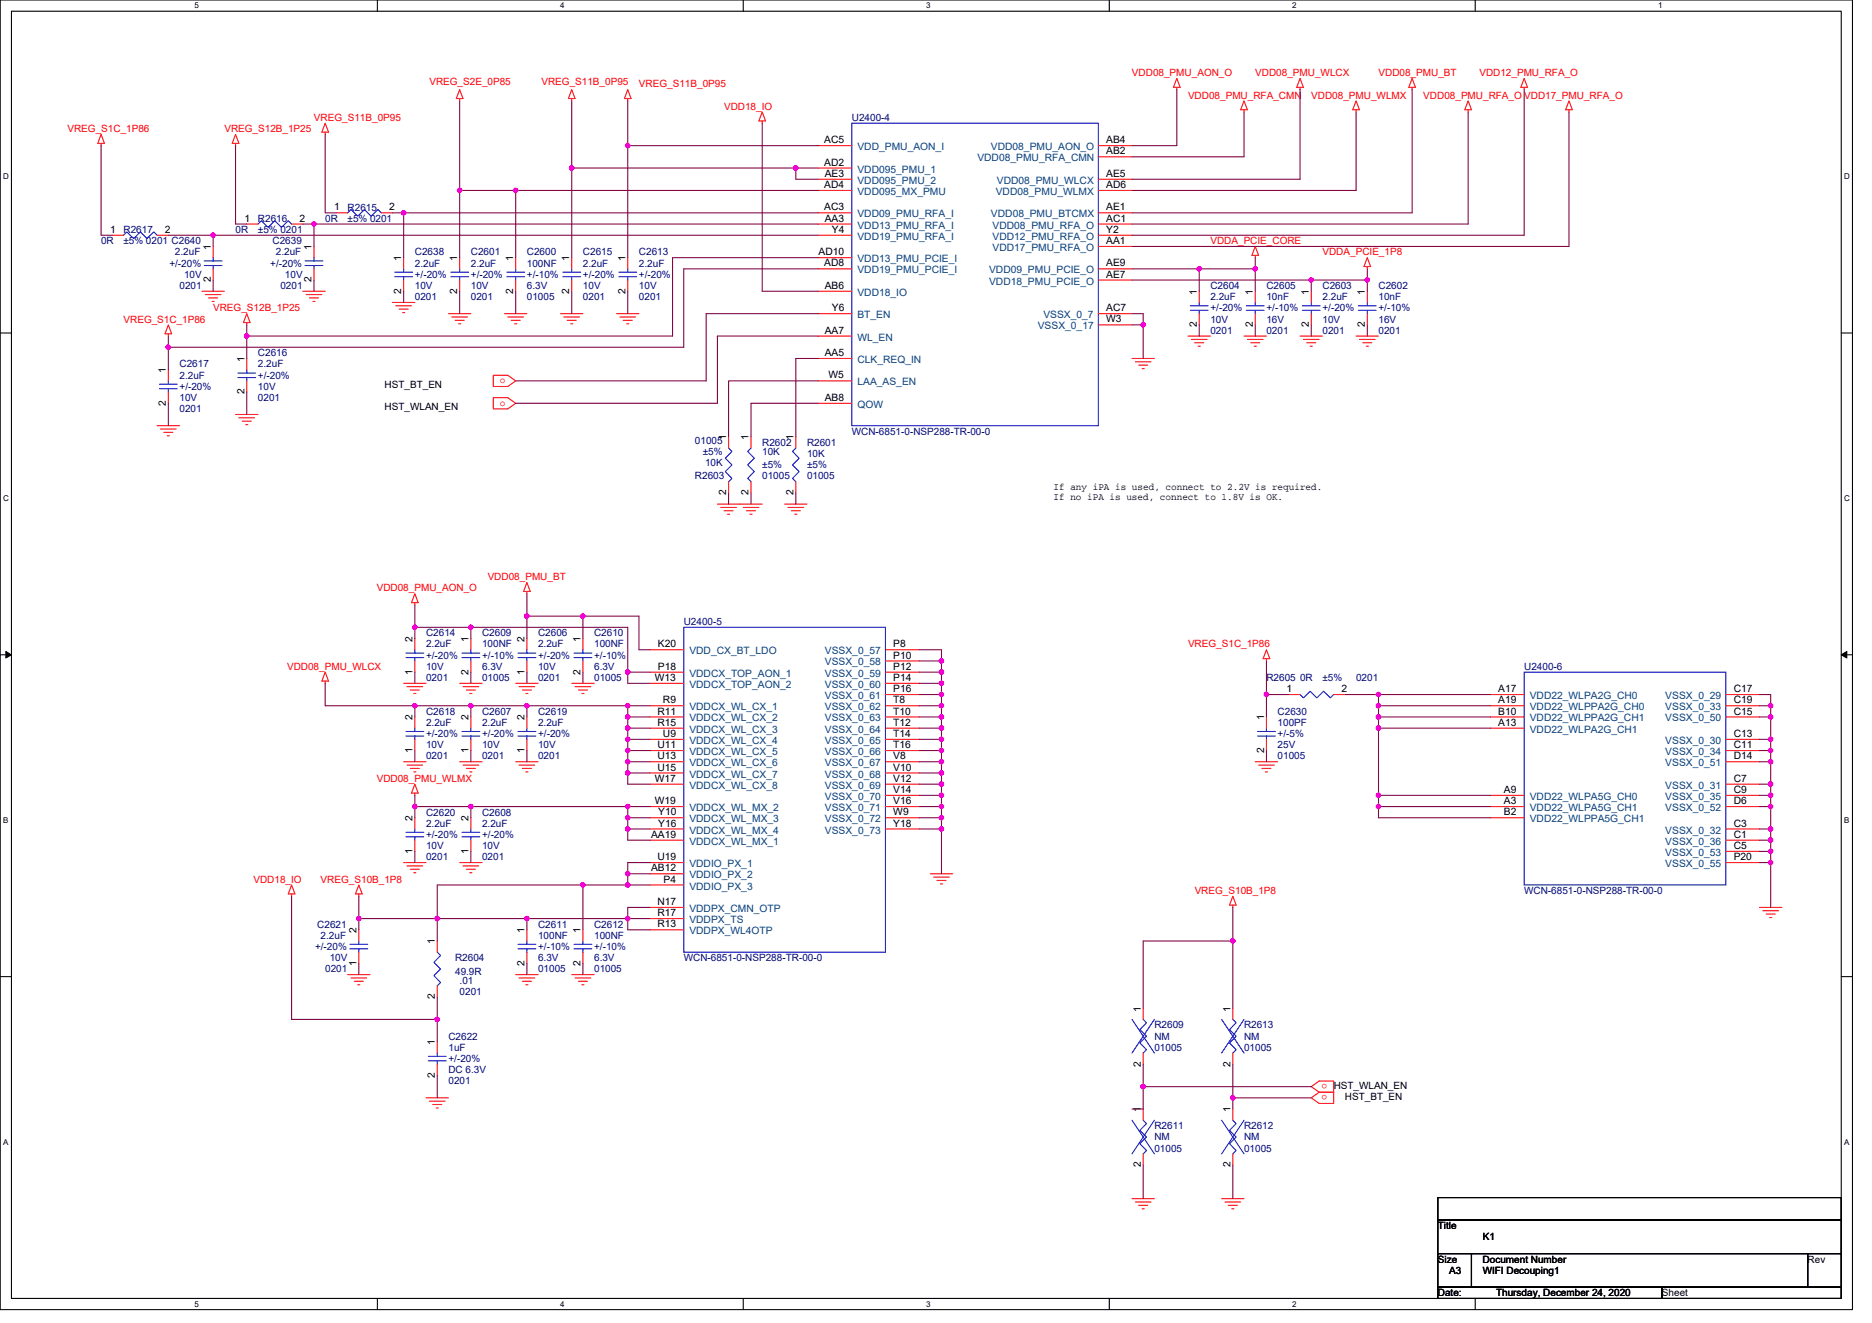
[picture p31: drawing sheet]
<svg xmlns="http://www.w3.org/2000/svg" width="297mm" height="210mm" viewBox="0 0 297 210" stroke-linecap="round" stroke-linejoin="round" font-family="sans-serif">
<defs><g id="words">
<g font-size="1.6" fill="#f00">
<text x="68.1" y="13.5">VREG_S2E_0P85</text>
<text x="85.9" y="13.5">VREG_S11B_0P95</text>
<text x="101.4" y="13.9">VREG_S11B_0P95</text>
<text x="114.9" y="17.4">VDD18_IO</text>
<text x="179.6" y="12.1">VDD08_PMU_AON_O</text>
<text x="188.5" y="15.6">VDD08_PMU_RFA_CMN</text>
<text x="199.2" y="12.1">VDD08_PMU_WLCX</text>
<text x="208.1" y="15.6">VDD08_PMU_WLMX</text>
<text x="218.7" y="12.1">VDD08_PMU_BT</text>
<text x="225.8" y="15.6">VDD08_PMU_RFA_O</text>
<text x="234.7" y="12.1">VDD12_PMU_RFA_O</text>
<text x="241.8" y="15.6">VDD17_PMU_RFA_O</text>
<text x="10.7" y="21">VREG_S1C_1P86</text>
<text x="35.6" y="21">VREG_S12B_1P25</text>
<text x="49.8" y="19.2">VREG_S11B_0P95</text>
<text x="192.1" y="38.8">VDDA_PCIE_CORE</text>
<text x="209.8" y="40.5">VDDA_PCIE_1P8</text>
<text x="19.6" y="51.2">VREG_S1C_1P86</text>
<text x="33.8" y="49.4">VREG_S12B_1P25</text>
<text x="79.3" y="60.8">o</text>
<text x="79.3" y="64.4">o</text>
<text x="59.8" y="93.9">VDD08_PMU_AON_O</text>
<text x="77.4" y="92.1">VDD08_PMU_BT</text>
<text x="45.5" y="106.3">VDD08_PMU_WLCX</text>
<text x="188.5" y="102.8">VREG_S1C_1P86</text>
<text x="59.8" y="124.1">VDD08_PMU_WLMX</text>
<text x="40.2" y="140.1">VDD18_IO</text>
<text x="50.9" y="140.1">VREG_S10B_1P8</text>
<text x="189.6" y="141.9">VREG_S10B_1P8</text>
<text x="210.6" y="172" transform="rotate(180 210.6 172)">o</text>
<text x="210.6" y="173.8" transform="rotate(180 210.6 173.8)">o</text>
</g>
<g font-size="1.6">
<text x="130.8" y="22.7">AC5</text>
<text x="175.5" y="22.7">AB4</text>
<text x="130.8" y="26.3">AD2</text>
<text x="130.8" y="29.8">AD4</text>
<text x="130.9" y="28.1">AE3</text>
<text x="175.5" y="28.1">AE5</text>
<text x="175.5" y="29.8">AD6</text>
<text x="175.5" y="24.5">AB2</text>
<text x="38.8" y="35.2">1</text>
<text x="47.5" y="35.2">2</text>
<text x="53" y="33.4">1</text>
<text x="61.7" y="33.4">2</text>
<text x="130.8" y="33.4">AC3</text>
<text x="130.9" y="35.2">AA3</text>
<text x="175.5" y="33.4">AE1</text>
<text x="175.5" y="35.2">AC1</text>
<text x="17.5" y="37">1</text>
<text x="26.2" y="37">2</text>
<text x="33.4" y="39.6" transform="rotate(-90 33.4 39.6)">1</text>
<text x="49.4" y="39.6" transform="rotate(-90 49.4 39.6)">1</text>
<text x="63.7" y="41.4" transform="rotate(-90 63.7 41.4)">1</text>
<text x="72.6" y="41.4" transform="rotate(-90 72.6 41.4)">1</text>
<text x="81.4" y="41.4" transform="rotate(-90 81.4 41.4)">1</text>
<text x="90.3" y="41.4" transform="rotate(-90 90.3 41.4)">1</text>
<text x="99.2" y="41.4" transform="rotate(-90 99.2 41.4)">1</text>
<text x="129.9" y="40.5">AD10</text>
<text x="132" y="37">Y4</text>
<text x="175.5" y="37">Y2</text>
<text x="175.5" y="38.7">AA1</text>
<text x="33.4" y="44.8" transform="rotate(-90 33.4 44.8)">2</text>
<text x="49.4" y="44.8" transform="rotate(-90 49.4 44.8)">2</text>
<text x="63.7" y="46.6" transform="rotate(-90 63.7 46.6)">2</text>
<text x="72.6" y="46.6" transform="rotate(-90 72.6 46.6)">2</text>
<text x="81.4" y="46.6" transform="rotate(-90 81.4 46.6)">2</text>
<text x="90.3" y="46.6" transform="rotate(-90 90.3 46.6)">2</text>
<text x="99.2" y="46.6" transform="rotate(-90 99.2 46.6)">2</text>
<text x="130.8" y="42.3">AD8</text>
<text x="130.9" y="45.8">AB6</text>
<text x="175.5" y="42.3">AE9</text>
<text x="175.5" y="44.1">AE7</text>
<text x="189.9" y="46.8" transform="rotate(-90 189.9 46.8)">1</text>
<text x="198.8" y="46.8" transform="rotate(-90 198.8 46.8)">1</text>
<text x="207.7" y="46.8" transform="rotate(-90 207.7 46.8)">1</text>
<text x="216.6" y="46.8" transform="rotate(-90 216.6 46.8)">1</text>
<text x="130.9" y="53">AA7</text>
<text x="132" y="49.4">Y6</text>
<text x="175.5" y="51.2">W3</text>
<text x="175.5" y="49.4">AC7</text>
<text x="189.9" y="51.9" transform="rotate(-90 189.9 51.9)">2</text>
<text x="198.8" y="51.9" transform="rotate(-90 198.8 51.9)">2</text>
<text x="207.7" y="51.9" transform="rotate(-90 207.7 51.9)">2</text>
<text x="216.6" y="51.9" transform="rotate(-90 216.6 51.9)">2</text>
<text x="26.3" y="59.2" transform="rotate(-90 26.3 59.2)">1</text>
<text x="38.8" y="57.4" transform="rotate(-90 38.8 57.4)">1</text>
<text x="130.9" y="56.5">AA5</text>
<text x="26.3" y="64.4" transform="rotate(-90 26.3 64.4)">2</text>
<text x="38.8" y="62.6" transform="rotate(-90 38.8 62.6)">2</text>
<text x="61" y="61.5">HST_BT_EN</text>
<text x="61" y="65.1">HST_WLAN_EN</text>
<text x="130.9" y="63.6">AB8</text>
<text x="131.4" y="60.1">W5</text>
<text x="115.2" y="69.9" transform="rotate(-90 115.2 69.9)">1</text>
<text x="118.8" y="69.9" transform="rotate(-90 118.8 69.9)">1</text>
<text x="125.9" y="69.9" transform="rotate(-90 125.9 69.9)">1</text>
<text x="167.2" y="77.7">If any iPA is used, connect to 2.2V is required.</text>
<text x="115.2" y="78.6" transform="rotate(-90 115.2 78.6)">2</text>
<text x="118.8" y="78.6" transform="rotate(-90 118.8 78.6)">2</text>
<text x="125.9" y="78.6" transform="rotate(-90 125.9 78.6)">2</text>
<text x="167.2" y="79.3">If no iPA is used, connect to 1.8V is OK.</text>
<text x="65.4" y="101.9" transform="rotate(-90 65.4 101.9)">2</text>
<text x="74.3" y="101.9" transform="rotate(-90 74.3 101.9)">1</text>
<text x="83.2" y="101.9" transform="rotate(-90 83.2 101.9)">2</text>
<text x="92.1" y="101.9" transform="rotate(-90 92.1 101.9)">1</text>
<text x="65.4" y="107.1" transform="rotate(-90 65.4 107.1)">1</text>
<text x="74.3" y="107.1" transform="rotate(-90 74.3 107.1)">2</text>
<text x="83.2" y="107.1" transform="rotate(-90 83.2 107.1)">1</text>
<text x="92.1" y="107.1" transform="rotate(-90 92.1 107.1)">2</text>
<text x="104.4" y="102.7">K20</text>
<text x="104.4" y="106.3">P18</text>
<text x="141.7" y="102.7">P8</text>
<text x="141.7" y="104.5">P10</text>
<text x="141.7" y="106.3">P12</text>
<text x="103.9" y="108.1">W13</text>
<text x="104.3" y="113.4">R11</text>
<text x="105.2" y="111.6">R9</text>
<text x="141.7" y="108.1">P14</text>
<text x="141.7" y="109.9">P16</text>
<text x="141.7" y="111.6">T8</text>
<text x="141.7" y="113.4">T10</text>
<text x="204.1" y="109.9">1</text>
<text x="212.9" y="109.9">2</text>
<text x="237.7" y="109.9">A17</text>
<text x="237.7" y="111.6">A19</text>
<text x="237.7" y="113.4">B10</text>
<text x="275.1" y="109.9">C17</text>
<text x="275.1" y="111.6">C19</text>
<text x="275.1" y="113.4">C15</text>
<text x="65.4" y="119.5" transform="rotate(-90 65.4 119.5)">1</text>
<text x="65.4" y="114.3" transform="rotate(-90 65.4 114.3)">2</text>
<text x="74.3" y="119.5" transform="rotate(-90 74.3 119.5)">1</text>
<text x="74.3" y="114.3" transform="rotate(-90 74.3 114.3)">2</text>
<text x="83.2" y="119.5" transform="rotate(-90 83.2 119.5)">1</text>
<text x="83.2" y="114.3" transform="rotate(-90 83.2 114.3)">2</text>
<text x="104.3" y="115.2">R15</text>
<text x="104.3" y="118.7">U11</text>
<text x="105.2" y="117">U9</text>
<text x="141.7" y="115.2">T12</text>
<text x="141.7" y="117">T14</text>
<text x="141.7" y="118.7">T16</text>
<text x="200.6" y="119.5" transform="rotate(-90 200.6 119.5)">2</text>
<text x="200.6" y="114.3" transform="rotate(-90 200.6 114.3)">1</text>
<text x="237.7" y="115.2">A13</text>
<text x="275.1" y="117">C13</text>
<text x="275.1" y="118.7">C11</text>
<text x="103.9" y="124.1">W17</text>
<text x="104.3" y="120.5">U13</text>
<text x="104.3" y="122.3">U15</text>
<text x="141.7" y="120.5">V8</text>
<text x="141.7" y="122.3">V10</text>
<text x="141.7" y="124.1">V12</text>
<text x="141.7" y="125.9">V14</text>
<text x="238.6" y="125.9">A9</text>
<text x="275.1" y="120.5">D14</text>
<text x="275.1" y="124.1">C7</text>
<text x="275.1" y="125.9">C9</text>
<text x="65.4" y="130.3" transform="rotate(-90 65.4 130.3)">2</text>
<text x="74.3" y="130.3" transform="rotate(-90 74.3 130.3)">2</text>
<text x="103.9" y="127.6">W19</text>
<text x="104.4" y="129.4">Y10</text>
<text x="104.4" y="131.2">Y16</text>
<text x="141.7" y="127.6">V16</text>
<text x="141.7" y="129.4">W9</text>
<text x="141.7" y="131.2">Y18</text>
<text x="238.6" y="127.6">A3</text>
<text x="238.6" y="129.4">B2</text>
<text x="275.1" y="127.6">D6</text>
<text x="275.1" y="131.2">C3</text>
<text x="65.4" y="135.5" transform="rotate(-90 65.4 135.5)">1</text>
<text x="74.3" y="135.5" transform="rotate(-90 74.3 135.5)">1</text>
<text x="103.3" y="133">AA19</text>
<text x="104.3" y="136.5">U19</text>
<text x="275.1" y="133">C1</text>
<text x="275.1" y="134.7">C5</text>
<text x="275.1" y="136.5">P20</text>
<text x="103.3" y="138.3">AB12</text>
<text x="104.3" y="143.6">N17</text>
<text x="105.3" y="140.1">P4</text>
<text x="56.6" y="148.1" transform="rotate(-90 56.6 148.1)">2</text>
<text x="69" y="149.9" transform="rotate(-90 69 149.9)">1</text>
<text x="83.2" y="148.1" transform="rotate(-90 83.2 148.1)">1</text>
<text x="92.1" y="148.1" transform="rotate(-90 92.1 148.1)">1</text>
<text x="104.3" y="145.4">R17</text>
<text x="104.3" y="147.2">R13</text>
<text x="56.6" y="153.3" transform="rotate(-90 56.6 153.3)">1</text>
<text x="83.2" y="153.3" transform="rotate(-90 83.2 153.3)">2</text>
<text x="92.1" y="153.3" transform="rotate(-90 92.1 153.3)">2</text>
<text x="69" y="158.6" transform="rotate(-90 69 158.6)">2</text>
<text x="181" y="160.5" transform="rotate(-90 181 160.5)">1</text>
<text x="195.2" y="160.5" transform="rotate(-90 195.2 160.5)">1</text>
<text x="69" y="165.9" transform="rotate(-90 69 165.9)">1</text>
<text x="69" y="171.1" transform="rotate(-90 69 171.1)">2</text>
<text x="181" y="169.3" transform="rotate(-90 181 169.3)">2</text>
<text x="195.2" y="169.3" transform="rotate(-90 195.2 169.3)">2</text>
<text x="211.6" y="172.8">HST_WLAN_EN</text>
<text x="181" y="176.6" transform="rotate(-90 181 176.6)">1</text>
<text x="195.2" y="176.6" transform="rotate(-90 195.2 176.6)">1</text>
<text x="213.4" y="174.6">HST_BT_EN</text>
<text x="181" y="185.3" transform="rotate(-90 181 185.3)">2</text>
<text x="195.2" y="185.3" transform="rotate(-90 195.2 185.3)">2</text>
<text x="228.1" y="195.1">Title</text>
<text x="235.3" y="196.8">K1</text>
<text x="228.1" y="200.4">Size</text>
<text x="229.9" y="202.2">A3</text>
<text x="235.3" y="200.4">Document Number</text>
<text x="235.3" y="202.2">WIFI Decouping1</text>
<text x="286.8" y="200.4">Rev</text>
<text x="228.1" y="205.7">Date:</text>
<text x="237.4" y="205.7">Thursday, December 24, 2020</text>
<text x="263.7" y="205.7">Sheet</text>
</g>
<g font-size="1.6" fill="#000080">
<text x="135.2" y="19.2">U2400-4</text>
<text x="40.9" y="35.2">R2616</text>
<text x="51.6" y="35.2">0R</text>
<text x="55.2" y="33.4">R2615</text>
<text x="55.2" y="35.2">±5% 0201</text>
<text x="16" y="38.8">0R</text>
<text x="19.6" y="37">R2617</text>
<text x="19.6" y="38.8">±5% 0201 C2640</text>
<text x="27.8" y="40.5">2.2uF</text>
<text x="37.4" y="37">0R</text>
<text x="40.9" y="37">±5% 0201</text>
<text x="43.2" y="38.8">C2639</text>
<text x="43.8" y="40.5">2.2uF</text>
<text x="65.8" y="40.5">C2638</text>
<text x="74.7" y="40.5">C2601</text>
<text x="83.6" y="40.5">C2600</text>
<text x="92.5" y="40.5">C2615</text>
<text x="101.4" y="40.5">C2613</text>
<text x="26.9" y="42.3">+/-20%</text>
<text x="28.5" y="45.9">0201</text>
<text x="29.2" y="44.1">10V</text>
<text x="42.9" y="42.3">+/-20%</text>
<text x="44.5" y="45.9">0201</text>
<text x="45.2" y="44.1">10V</text>
<text x="65.8" y="42.3">2.2uF</text>
<text x="65.8" y="47.6">0201</text>
<text x="65.8" y="45.9">10V</text>
<text x="65.8" y="44.1">+/-20%</text>
<text x="74.7" y="42.3">2.2uF</text>
<text x="74.7" y="47.6">0201</text>
<text x="74.7" y="45.9">10V</text>
<text x="74.7" y="44.1">+/-20%</text>
<text x="83.6" y="42.3">100NF</text>
<text x="83.6" y="47.6">01005</text>
<text x="83.6" y="45.9">6.3V</text>
<text x="83.6" y="44.1">+/-10%</text>
<text x="92.5" y="42.3">2.2uF</text>
<text x="92.5" y="47.6">0201</text>
<text x="92.5" y="45.9">10V</text>
<text x="92.5" y="44.1">+/-20%</text>
<text x="101.4" y="42.3">2.2uF</text>
<text x="101.4" y="47.6">0201</text>
<text x="101.4" y="45.9">10V</text>
<text x="101.4" y="44.1">+/-20%</text>
<text x="192.1" y="45.9">C2604</text>
<text x="192.1" y="47.6">2.2uF</text>
<text x="201" y="45.9">C2605</text>
<text x="201" y="47.6">10nF</text>
<text x="209.8" y="45.9">C2603</text>
<text x="209.8" y="47.6">2.2uF</text>
<text x="218.7" y="45.9">C2602</text>
<text x="218.7" y="47.6">10nF</text>
<text x="192.1" y="53">0201</text>
<text x="192.1" y="51.2">10V</text>
<text x="192.1" y="49.4">+/-20%</text>
<text x="201" y="53">0201</text>
<text x="201" y="51.2">16V</text>
<text x="201" y="49.4">+/-10%</text>
<text x="209.8" y="53">0201</text>
<text x="209.8" y="51.2">10V</text>
<text x="209.8" y="49.4">+/-20%</text>
<text x="218.7" y="53">0201</text>
<text x="218.7" y="51.2">16V</text>
<text x="218.7" y="49.4">+/-10%</text>
<text x="28.5" y="58.3">C2617</text>
<text x="40.9" y="56.5">C2616</text>
<text x="40.9" y="58.3">2.2uF</text>
<text x="28.5" y="60.1">2.2uF</text>
<text x="28.5" y="65.4">0201</text>
<text x="28.5" y="63.6">10V</text>
<text x="28.5" y="61.9">+/-20%</text>
<text x="40.9" y="63.6">0201</text>
<text x="40.9" y="61.9">10V</text>
<text x="40.9" y="60.1">+/-20%</text>
<text x="110.3" y="70.4">01005</text>
<text x="120.9" y="70.8">R2602</text>
<text x="128.1" y="70.8">R2601</text>
<text x="135.2" y="69">WCN-6851-0-NSP288-TR-00-0</text>
<text x="110.3" y="76.1">R2603</text>
<text x="111.5" y="72.2">±5%</text>
<text x="111.9" y="74">10K</text>
<text x="120.9" y="72.2">10K</text>
<text x="120.9" y="74.3">±5%</text>
<text x="120.9" y="76.1">01005</text>
<text x="128.1" y="72.5">10K</text>
<text x="128.1" y="74.3">±5%</text>
<text x="128.1" y="76.1">01005</text>
<text x="67.6" y="101">C2614</text>
<text x="76.5" y="101">C2609</text>
<text x="85.4" y="101">C2606</text>
<text x="94.3" y="101">C2610</text>
<text x="108.5" y="99.2">U2400-5</text>
<text x="67.6" y="102.8">2.2uF</text>
<text x="67.6" y="106.3">10V</text>
<text x="67.6" y="104.5">+/-20%</text>
<text x="76.5" y="102.8">100NF</text>
<text x="76.5" y="106.3">6.3V</text>
<text x="76.5" y="104.5">+/-10%</text>
<text x="85.4" y="102.8">2.2uF</text>
<text x="85.4" y="106.3">10V</text>
<text x="85.4" y="104.5">+/-20%</text>
<text x="94.3" y="102.8">100NF</text>
<text x="94.3" y="106.3">6.3V</text>
<text x="94.3" y="104.5">+/-10%</text>
<text x="241.8" y="106.3">U2400-6</text>
<text x="67.6" y="113.4">C2618</text>
<text x="67.6" y="108.1">0201</text>
<text x="76.5" y="108.1">01005</text>
<text x="76.5" y="113.4">C2607</text>
<text x="85.4" y="108.1">0201</text>
<text x="85.4" y="113.4">C2619</text>
<text x="94.3" y="108.1">01005</text>
<text x="201" y="108.1">R2605 0R</text>
<text x="202.7" y="113.4">C2630</text>
<text x="209.8" y="108.1">±5%</text>
<text x="215.2" y="108.1">0201</text>
<text x="67.6" y="115.2">2.2uF</text>
<text x="67.6" y="118.8">10V</text>
<text x="67.6" y="117">+/-20%</text>
<text x="76.5" y="115.2">2.2uF</text>
<text x="76.5" y="118.8">10V</text>
<text x="76.5" y="117">+/-20%</text>
<text x="85.4" y="115.2">2.2uF</text>
<text x="85.4" y="118.8">10V</text>
<text x="85.4" y="117">+/-20%</text>
<text x="202.7" y="115.2">100PF</text>
<text x="202.7" y="118.8">25V</text>
<text x="202.7" y="117">+/-5%</text>
<text x="67.6" y="120.5">0201</text>
<text x="76.5" y="120.5">0201</text>
<text x="85.4" y="120.5">0201</text>
<text x="202.7" y="120.5">01005</text>
<text x="67.6" y="129.4">C2620</text>
<text x="67.6" y="131.2">2.2uF</text>
<text x="76.5" y="129.4">C2608</text>
<text x="76.5" y="131.2">2.2uF</text>
<text x="67.6" y="136.5">0201</text>
<text x="67.6" y="134.8">10V</text>
<text x="67.6" y="133">+/-20%</text>
<text x="76.5" y="136.5">0201</text>
<text x="76.5" y="134.8">10V</text>
<text x="76.5" y="133">+/-20%</text>
<text x="241.8" y="141.9">WCN-6851-0-NSP288-TR-00-0</text>
<text x="50.4" y="147.2">C2621</text>
<text x="50.9" y="149">2.2uF</text>
<text x="85.4" y="147.2">C2611</text>
<text x="85.4" y="149">100NF</text>
<text x="94.3" y="147.2">C2612</text>
<text x="94.3" y="149">100NF</text>
<text x="50" y="150.8">+/-20%</text>
<text x="51.6" y="154.3">0201</text>
<text x="52.3" y="152.5">10V</text>
<text x="72.2" y="152.5">R2604</text>
<text x="72.2" y="154.7">49.9R</text>
<text x="85.4" y="154.3">01005</text>
<text x="85.4" y="152.5">6.3V</text>
<text x="85.4" y="150.8">+/-10%</text>
<text x="94.3" y="154.3">01005</text>
<text x="94.3" y="152.5">6.3V</text>
<text x="94.3" y="150.8">+/-10%</text>
<text x="108.5" y="152.5">WCN-6851-0-NSP288-TR-00-0</text>
<text x="72.9" y="156.1">.01</text>
<text x="72.9" y="157.9">0201</text>
<text x="71.2" y="165">C2622</text>
<text x="71.2" y="166.8">1uF</text>
<text x="183.2" y="163.2">R2609</text>
<text x="183.2" y="165">NM</text>
<text x="183.2" y="166.8">01005</text>
<text x="197.4" y="163.2">R2613</text>
<text x="197.4" y="165">NM</text>
<text x="197.4" y="166.8">01005</text>
<text x="71.2" y="172.1">0201</text>
<text x="71.2" y="170.3">DC 6.3V</text>
<text x="71.2" y="168.5">+/-20%</text>
<text x="183.2" y="179.2">R2611</text>
<text x="197.4" y="179.2">R2612</text>
<text x="183.2" y="181">NM</text>
<text x="183.2" y="182.8">01005</text>
<text x="197.4" y="181">NM</text>
<text x="197.4" y="182.8">01005</text>
</g>
<g font-size="1.6" fill="#004080">
<text x="136.1" y="23.8">VDD_PMU_AON_I</text>
<text x="157.2" y="23.8">VDD08_PMU_AON_O</text>
<text x="136.1" y="27.4">VDD095_PMU_1</text>
<text x="136.1" y="29.2">VDD095_PMU_2</text>
<text x="155.1" y="25.6">VDD08_PMU_RFA_CMN</text>
<text x="158.2" y="29.2">VDD08_PMU_WLCX</text>
<text x="136.1" y="30.9">VDD095_MX_PMU</text>
<text x="136.1" y="34.5">VDD09_PMU_RFA_I</text>
<text x="157.2" y="34.5">VDD08_PMU_BTCMX</text>
<text x="158" y="30.9">VDD08_PMU_WLMX</text>
<text x="136.1" y="36.3">VDD13_PMU_RFA_I</text>
<text x="136.1" y="38.1">VDD19_PMU_RFA_I</text>
<text x="136.1" y="41.6">VDD13_PMU_PCIE_I</text>
<text x="157.5" y="36.3">VDD08_PMU_RFA_O</text>
<text x="157.5" y="38.1">VDD12_PMU_RFA_O</text>
<text x="157.5" y="39.8">VDD17_PMU_RFA_O</text>
<text x="136.1" y="43.4">VDD19_PMU_PCIE_I</text>
<text x="136.1" y="46.9">VDD18_IO</text>
<text x="156.9" y="43.4">VDD09_PMU_PCIE_O</text>
<text x="156.9" y="45.2">VDD18_PMU_PCIE_O</text>
<text x="136.1" y="50.5">BT_EN</text>
<text x="164.7" y="52.3">VSSX_0_17</text>
<text x="165.6" y="50.5">VSSX_0_7</text>
<text x="136.1" y="54.1">WL_EN</text>
<text x="136.1" y="57.6">CLK_REQ_IN</text>
<text x="136.1" y="61.2">LAA_AS_EN</text>
<text x="136.1" y="64.7">QOW</text>
<text x="109.4" y="103.8">VDD_CX_BT_LDO</text>
<text x="109.4" y="107.4">VDDCX_TOP_AON_1</text>
<text x="130.9" y="103.8">VSSX_0_57</text>
<text x="130.9" y="105.6">VSSX_0_58</text>
<text x="130.9" y="107.4">VSSX_0_59</text>
<text x="109.4" y="109.2">VDDCX_TOP_AON_2</text>
<text x="109.4" y="112.7">VDDCX_WL_CX_1</text>
<text x="130.9" y="109.2">VSSX_0_60</text>
<text x="130.9" y="111">VSSX_0_61</text>
<text x="130.9" y="112.7">VSSX_0_62</text>
<text x="242.7" y="111">VDD22_WLPA2G_CH0</text>
<text x="242.7" y="112.7">VDD22_WLPPA2G_CH0</text>
<text x="264.2" y="111">VSSX_0_29</text>
<text x="264.2" y="112.7">VSSX_0_33</text>
<text x="109.4" y="114.5">VDDCX_WL_CX_2</text>
<text x="109.4" y="116.3">VDDCX_WL_CX_3</text>
<text x="109.4" y="118.1">VDDCX_WL_CX_4</text>
<text x="109.4" y="119.8">VDDCX_WL_CX_5</text>
<text x="130.9" y="114.5">VSSX_0_63</text>
<text x="130.9" y="116.3">VSSX_0_64</text>
<text x="130.9" y="118.1">VSSX_0_65</text>
<text x="130.9" y="119.8">VSSX_0_66</text>
<text x="242.7" y="114.5">VDD22_WLPPA2G_CH1</text>
<text x="242.7" y="116.3">VDD22_WLPA2G_CH1</text>
<text x="264.2" y="114.5">VSSX_0_50</text>
<text x="264.2" y="118.1">VSSX_0_30</text>
<text x="264.2" y="119.8">VSSX_0_34</text>
<text x="109.4" y="121.6">VDDCX_WL_CX_6</text>
<text x="109.4" y="123.4">VDDCX_WL_CX_7</text>
<text x="109.4" y="125.2">VDDCX_WL_CX_8</text>
<text x="130.9" y="121.6">VSSX_0_67</text>
<text x="130.9" y="123.4">VSSX_0_68</text>
<text x="130.9" y="125.2">VSSX_0_69</text>
<text x="264.2" y="121.6">VSSX_0_51</text>
<text x="264.2" y="125.2">VSSX_0_31</text>
<text x="109.4" y="128.7">VDDCX_WL_MX_2</text>
<text x="109.4" y="130.5">VDDCX_WL_MX_3</text>
<text x="130.9" y="127">VSSX_0_70</text>
<text x="130.9" y="128.7">VSSX_0_71</text>
<text x="130.9" y="130.5">VSSX_0_72</text>
<text x="242.7" y="127">VDD22_WLPA5G_CH0</text>
<text x="242.7" y="128.7">VDD22_WLPA5G_CH1</text>
<text x="242.7" y="130.5">VDD22_WLPPA5G_CH1</text>
<text x="264.2" y="127">VSSX_0_35</text>
<text x="264.2" y="128.7">VSSX_0_52</text>
<text x="109.4" y="132.3">VDDCX_WL_MX_4</text>
<text x="109.4" y="134.1">VDDCX_WL_MX_1</text>
<text x="109.4" y="137.6">VDDIO_PX_1</text>
<text x="130.9" y="132.3">VSSX_0_73</text>
<text x="264.2" y="132.3">VSSX_0_32</text>
<text x="264.2" y="134.1">VSSX_0_36</text>
<text x="264.2" y="135.8">VSSX_0_53</text>
<text x="264.2" y="137.6">VSSX_0_55</text>
<text x="109.4" y="139.4">VDDIO_PX_2</text>
<text x="109.4" y="141.2">VDDIO_PX_3</text>
<text x="109.4" y="144.7">VDDPX_CMN_OTP</text>
<text x="109.4" y="146.5">VDDPX_TS</text>
<text x="109.4" y="148.3">VDDPX_WL4OTP</text>
</g>
<g font-size="1.3">
<text x="30.8" y="1.3">5</text>
<text x="88.9" y="1.3">4</text>
<text x="147" y="1.3">3</text>
<text x="205" y="1.3">2</text>
<text x="263.1" y="1.3">1</text>
<text x=".5" y="28.4">D</text>
<text x="292.6" y="28.4">D</text>
<text x=".5" y="79.5">C</text>
<text x="292.6" y="79.5">C</text>
<text x=".5" y="130.6">B</text>
<text x="292.6" y="130.6">B</text>
<text x=".5" y="181.7">A</text>
<text x="292.6" y="181.7">A</text>
<text x="30.8" y="207.4">5</text>
<text x="88.9" y="207.4">4</text>
<text x="147" y="207.4">3</text>
<text x="205" y="207.4">2</text>
</g>
</g></defs>
<path d="M0 0h293.9v207.9h-293.9zM1.8 1.8h290.4v204.3h-290.4z" fill="none" stroke="#000" stroke-width=".17"/>
<g fill="#fff">
<path d="M30.8 .2h.7v1.4h-.7z"/>
<path d="M30.8 206.3h.7v1.4h-.7z"/>
</g>
<path d="M59.9 0v1.8M59.9 206.1v1.8" fill="none" stroke="#000" stroke-width=".17"/>
<g fill="#fff">
<path d="M88.9 .2h.7v1.4h-.7z"/>
<path d="M88.9 206.3h.7v1.4h-.7z"/>
</g>
<path d="M117.9 0v1.8M117.9 206.1v1.8" fill="none" stroke="#000" stroke-width=".17"/>
<g fill="#fff">
<path d="M147 .2h.7v1.4h-.7z"/>
<path d="M147 206.3h.7v1.4h-.7z"/>
</g>
<path d="M176 0v1.8M176 206.1v1.8" fill="none" stroke="#000" stroke-width=".17"/>
<g fill="#fff">
<path d="M205 .2h.7v1.4h-.7z"/>
<path d="M205 206.3h.7v1.4h-.7z"/>
</g>
<path d="M234.1 0v1.8M234.1 206.1v1.8" fill="none" stroke="#000" stroke-width=".17"/>
<g fill="#fff">
<path d="M263.1 .2h.7v1.4h-.7z"/>
<path d="M.5 27.3h.9v1.4h-.9z"/>
<path d="M292.6 27.3h.9v1.4h-.9z"/>
<path d="M.5 78.4h.9v1.4h-.9z"/>
<path d="M292.6 78.4h.9v1.4h-.9z"/>
</g>
<path d="M0 52.9h1.8M292.2 52.9h1.7" fill="none" stroke="#000" stroke-width=".17"/>
<g fill="#fff">
<path d="M.5 129.5h.8v1.4h-.8z"/>
<path d="M292.6 129.5h.9v1.4h-.9z"/>
</g>
<path d="M0 103.9h1.8M292.2 103.9h1.7" fill="none" stroke="#000" stroke-width=".17"/>
<path d="M.9 103.4l.9 .5-.9 .5zM292.2 103.9l.8-.5v1z" fill="#000" stroke="#000" stroke-width=".16"/>
<g fill="#fff">
<path d="M.5 180.5h.8v1.4h-.8z"/>
<path d="M292.6 180.5h.9v1.4h-.9z"/>
</g>
<path d="M0 155h1.8M292.2 155h1.7M228.2 190.1h64v3.5h-64zM228.2 193.6h64v5.4h-64zM228.2 199h5.3v5.3h-5.3zM233.5 199h53.3v5.3h-53.3zM286.8 199h5.4v5.3h-5.4zM228.2 204.3h35.5v1.8h-35.5zM263.7 204.3h28.5v1.8h-28.5z" fill="none" stroke="#000" stroke-width=".17"/>
<g fill="none" stroke="#f00" stroke-width=".17">
<path d="M51.6 19.6l.5 1.4h-1zM72.9 14.2l.6 1.4h-1.1zM72.9 15.6v.4M90.7 14.2l.5 1.4h-1zM90.7 15.6v.4M99.6 15.6v.4M99.6 14.2l.5 1.4h-1zM120.9 17.8l.6 1.4h-1.1zM120.9 19.2v.4M186.7 12.4l.6 1.5h-1.1zM186.7 13.9v.3M197.4 16l.5 1.4h-1z"/>
<path d="M197.4 17.4v.4M206.3 12.4l.5 1.5h-1zM206.3 13.9v.3M215.2 16l.5 1.4h-1.1zM215.2 17.4v.4M224.1 12.4l.5 1.5h-1.1zM224.1 13.9v.3M233 16l.5 1.4h-1.1zM233 17.4v.4M241.8 12.4l.6 1.5h-1.1zM241.8 13.9v.3M249 16l.5 1.4h-1.1z"/>
<path d="M249 17.4v.4M16 21.3l.6 1.5h-1.1zM16 22.8v.3M17.8 37.3h1.8M24.9 37.3h1.8M33.8 39.1v1.8M37.4 22.8v.3M37.4 21.3l.5 1.5h-1.1zM39.2 35.6h1.7M46.3 35.6h1.7M49.8 39.1v1.8M51.6 21v.3"/>
<path d="M53.4 33.8h1.8M60.5 33.8h1.8M129.8 23.1h5.4M129.8 26.7h5.4M129.8 28.4h5.4M129.8 30.2h5.4M129.8 33.8h5.4M129.8 35.6h5.4M129.8 37.3h5.4M174.3 23.1h5.3M174.3 24.9h5.3M174.3 28.4h5.3"/>
<path d="M174.3 30.2h5.3M174.3 33.8h5.3M174.3 35.6h5.3M174.3 37.3h5.3M174.3 39.1h5.3M199.2 39.1l.5 1.4h-1.1zM26.7 51.6l.5 1.4h-1zM26.7 53v.3M26.7 58.7v1.8M32 46.2h3.6M32.6 46.8h2.5M33.1 47.3h1.4"/>
<path d="M33.7 47.8h.3M33.8 42.7v1.7M39.2 49.8l.5 1.4h-1.1zM39.2 51.2v.4M39.2 56.9v1.8M48 46.2h3.6M48.6 46.8h2.5M49.1 47.3h1.4M49.7 47.8h.3M49.8 42.7v1.7M62.3 48h3.5M62.8 48.5h2.5"/>
<path d="M63.3 49.1h1.5M63.9 49.6h.3M64 40.9v1.8M64 44.4v1.8M71.2 49.8h3.5M71.7 50.3h2.5M72.2 50.8h1.5M72.8 51.4h.3M72.9 40.9v1.8M72.9 44.4v1.8M78.3 59.6h2.3l1.2 .9-1.2 .8h-2.3zM80 49.8h3.6"/>
<path d="M80.6 50.3h2.5M81.1 50.8h1.4M81.7 51.4h.3M81.8 40.9v1.8M81.8 44.4v1.8M88.9 49.8h3.6M89.5 50.3h2.5M90 50.8h1.4M90.5 51.4h.4M90.7 40.9v1.8M90.7 44.4v1.8M97.8 49.8h3.6"/>
<path d="M98.4 50.3h2.5M98.9 50.8h1.4M99.4 51.4h.4M99.6 40.9v1.8M99.6 44.4v1.8M129.8 40.9h5.4M129.8 42.7h5.4M129.8 46.2h5.4M129.8 49.8h5.4M129.8 53.3h5.4M129.8 56.9h5.4M174.3 42.7h5.3"/>
<path d="M174.3 44.4h5.3M174.3 49.8h5.3M174.3 51.6h5.3M179.6 56.9h3.6M180.1 57.4h2.5M180.7 58h1.4M181.2 58.5h.4M188.5 53.3h3.6M189 53.9h2.5M189.6 54.4h1.4M190.1 54.9h.4M190.3 46.2v1.8"/>
<path d="M190.3 49.8v1.8M197.4 53.3h3.6M197.9 53.9h2.5M198.5 54.4h1.4M199 54.9h.3M199.2 40.5v.4M199.2 46.2v1.8M199.2 49.8v1.8M206.3 53.3h3.5M206.8 53.9h2.5M207.3 54.4h1.5M207.9 54.9h.3"/>
<path d="M208.1 46.2v1.8M208.1 49.8v1.8M215.2 53.3h3.5M215.7 53.9h2.5M216.2 54.4h1.5M216.8 54.9h.3M217 42.3v.4M217 46.2v1.8M217 49.8v1.8M217 40.9l.5 1.4h-1.1zM24.9 67.6h3.6M25.5 68.1h2.5"/>
<path d="M26 68.6h1.4M26.5 69.2h.4M26.7 62.2v1.8M37.4 65.8h3.5M37.9 66.3h2.5M38.4 66.8h1.5M39 67.4h.3M39.2 60.5v1.7M78.3 63.1h2.3l1.2 .9-1.2 .9h-2.3zM115.6 69.3v1.8M115.6 76.5v1.7M119.2 69.3v1.8"/>
<path d="M119.2 76.5v1.7M126.3 69.3v1.8M126.3 76.5v1.7M129.8 60.5h5.4M129.8 64h5.4M65.8 94.2l.6 1.5h-1.1zM65.8 95.7v.3M83.6 92.5l.5 1.4h-1zM83.6 93.9v.3M113.8 80h7.1M114.4 80.5h2.5M114.9 81.1h1.4"/>
<path d="M115.4 81.6h.4M117.9 80.5h2.5M118.4 81.1h1.5M119 81.6h.3M124.5 80h3.6M125 80.5h2.5M125.6 81.1h1.4M126.1 81.6h.3M51.6 106.7l.5 1.4h-1zM51.6 108.1v.4M64 108.5h3.6M64.6 109h2.5"/>
<path d="M65.1 109.5h1.4M65.7 110.1h.3M65.8 117.3v1.8M65.8 113.8v1.8M65.8 104.9v1.8M65.8 101.3v1.8M72.9 108.5h3.6M73.5 109h2.5M74 109.5h1.4M74.5 110.1h.4M74.7 101.3v1.8M74.7 104.9v1.8"/>
<path d="M74.7 117.3v1.8M74.7 113.8v1.8M81.8 108.5h3.6M82.4 109h2.5M82.9 109.5h1.4M83.4 110.1h.4M83.6 104.9v1.8M83.6 101.3v1.8M83.6 117.3v1.8M83.6 113.8v1.8M90.7 108.5h3.6M91.2 109h2.5"/>
<path d="M91.8 109.5h1.4M92.3 110.1h.4M92.5 101.3v1.8M92.5 104.9v1.8M103.2 103.1h5.3M103.2 106.7h5.3M103.2 108.5h5.3M103.2 112h5.3M103.2 113.8h5.3M103.2 115.6h5.3M103.2 117.3h5.3M103.2 119.1h5.3"/>
<path d="M140.5 103.1h5.3M140.5 104.9h5.3M140.5 106.7h5.3M140.5 108.5h5.3M140.5 110.2h5.3M140.5 112h5.3M140.5 113.8h5.3M140.5 115.6h5.3M140.5 117.3h5.3M140.5 119.1h5.3M201 103.1l.5 1.4h-1.1zM201 104.5v.4"/>
<path d="M201 113.8v1.8M201 117.3v1.8M204.5 110.2h1.8M211.6 110.2h1.8M236.5 110.2h5.3M236.5 112h5.3M236.5 113.8h5.3M236.5 115.6h5.3M273.9 110.2h5.3M273.9 112h5.3M273.9 113.8h5.3M273.9 117.3h5.3"/>
<path d="M273.9 119.1h5.3M64 120.9h3.6M64 136.9h3.6M64.6 121.4h2.5M64.6 137.4h2.5M65.1 122h1.4M65.1 138h1.4M65.7 122.5h.3M65.7 138.5h.3M65.8 124.5l.6 1.4h-1.1zM65.8 125.9v.3M65.8 133.3v1.8"/>
<path d="M65.8 129.8v1.8M72.9 120.9h3.6M72.9 136.9h3.6M73.5 121.4h2.5M73.5 137.4h2.5M74 122h1.4M74 138h1.4M74.5 122.5h.4M74.5 138.5h.4M74.7 133.3v1.8M74.7 129.8v1.8M81.8 120.9h3.6"/>
<path d="M82.4 121.4h2.5M82.9 122h1.4M83.4 122.5h.4M103.2 120.9h5.3M103.2 122.7h5.3M103.2 124.5h5.3M103.2 128h5.3M103.2 129.8h5.3M103.2 131.6h5.3M103.2 133.3h5.3M103.2 136.9h5.3M103.2 138.7h5.3"/>
<path d="M140.5 120.9h5.3M140.5 122.7h5.3M140.5 124.5h5.3M140.5 126.2h5.3M140.5 128h5.3M140.5 129.8h5.3M140.5 131.6h5.3M147.6 138.7h3.6M148.1 139.2h2.5M148.7 139.7h1.4M199.2 120.9h3.5M199.7 121.4h2.5"/>
<path d="M200.2 122h1.5M200.8 122.5h.3M236.5 126.2h5.3M236.5 128h5.3M236.5 129.8h5.3M273.9 120.9h5.3M273.9 124.5h5.3M273.9 126.2h5.3M273.9 128h5.3M273.9 131.6h5.3M273.9 133.3h5.3M273.9 135.1h5.3"/>
<path d="M273.9 136.9h5.3M46.3 140.5l.5 1.4h-1.1zM46.3 141.9v.3M55.2 154.7h3.5M55.7 155.2h2.5M56.2 155.7h1.5M56.8 156.3h.3M56.9 140.5l.6 1.4h-1.1zM56.9 141.9v.3M56.9 151.1v1.8M56.9 147.6v1.8M69.4 149.4v1.7"/>
<path d="M69.4 156.5v1.7M81.8 154.7h3.6M82.4 155.2h2.5M82.9 155.7h1.4M83.4 156.3h.4M83.6 147.6v1.8M83.6 151.1v1.8M90.7 154.7h3.6M91.2 155.2h2.5M91.8 155.7h1.4M92.3 156.3h.4M92.5 147.6v1.8"/>
<path d="M92.5 151.1v1.8M103.2 140.5h5.3M103.2 144h5.3M103.2 145.8h5.3M103.2 147.6h5.3M149.2 140.3h.4M195.6 142.2l.5 1.5h-1zM195.6 143.7v.3M279.2 144h3.5M279.7 144.5h2.5M280.2 145.1h1.5M280.8 145.6h.3"/>
<path d="M67.6 174.2h3.6M68.1 174.8h2.5M68.7 175.3h1.4M69.2 175.9h.4M69.4 165.4v1.7M69.4 168.9v1.8M181.4 160v1.8M181.4 167.1v1.8M181.4 176v1.8M195.6 160v1.8M195.6 167.1v1.8M195.6 176v1.8"/>
<path d="M208.1 172.5l1.2-.9h2.3v1.8h-2.3zM208.1 174.2l1.2-.8h2.3v1.7h-2.3zM179.6 190.2h3.6M180.1 190.8h2.5M180.7 191.3h1.4M181.2 191.9h.4M181.4 183.1v1.8M193.8 190.2h3.6M194.4 190.8h2.5M194.9 191.3h1.4M195.4 191.9h.4M195.6 183.1v1.8"/>
</g>
<g fill="none" stroke="#00f" stroke-width=".17">
<path d="M135.2 19.6h39.1v48h-39.1zM19.6 37.3l.5-.5 1.1 1.1 1.1-1.1 1 1.1 1.1-1.1 .5 .5M40.9 35.6l.6-.6 1 1.1 1.1-1.1 1.1 1.1 1-1.1 .6 .6M55.2 33.8l.5-.5 1.1 1 1-1 1.1 1 1.1-1 .5 .5M32.4 41.4h2.8M32.4 42.1h2.8M33.8 40.9v.5M33.8 42.1v.6M37.7 59.2h2.9M37.7 59.9h2.9M39.2 58.7v.5M39.2 59.9v.6"/>
<path d="M48.4 41.4h2.8M48.4 42.1h2.8M49.8 40.9v.5M49.8 42.1v.6M62.6 43.2h2.9M62.6 43.9h2.9M64 42.7v.5M64 43.9v.5M71.5 43.2h2.9M71.5 43.9h2.9M72.9 42.7v.5M72.9 43.9v.5"/>
<path d="M80.4 43.2h2.8M80.4 43.9h2.8M81.8 42.7v.5M81.8 43.9v.5M89.3 43.2h2.8M89.3 43.9h2.8M90.7 42.7v.5M90.7 43.9v.5M98.2 43.2h2.8M98.2 43.9h2.8M99.6 42.7v.5M99.6 43.9v.5"/>
<path d="M188.9 48.5h2.8M188.9 49.3h2.8M190.3 48v.5M190.3 49.3v.5M197.8 48.5h2.8M197.8 49.3h2.8M199.2 48v.5M199.2 49.3v.5M206.6 48.5h2.9M206.6 49.3h2.9M208.1 48v.5M208.1 49.3v.5"/>
<path d="M215.5 48.5h2.9M215.5 49.3h2.9M217 48v.5M217 49.3v.5M25.3 61h2.8M25.3 61.7h2.8M26.7 60.5v.5M26.7 61.7v.5M115.6 71.1l.5 .5-1 1.1 1 1.1-1 1 1 1.1-.5 .6M119.2 71.1l-.6 .5 1.1 1.1-1.1 1.1 1.1 1-1.1 1.1 .6 .6M126.3 71.1l-.6 .5 1.1 1.1-1.1 1.1 1.1 1-1.1 1.1 .6 .6M108.5 99.6h32v51.5h-32z"/>
<path d="M64.4 116.8h2.8M64.4 116.1h2.8M64.4 104.4h2.8M64.4 103.7h2.8M65.8 116.8v.5M65.8 115.6v.5M65.8 104.4v.5M65.8 103.1v.6M73.3 103.7h2.8M73.3 104.4h2.8M73.3 116.8h2.8M73.3 116.1h2.8"/>
<path d="M74.7 103.1v.6M74.7 104.4v.5M74.7 116.8v.5M74.7 115.6v.5M82.2 104.4h2.8M82.2 103.7h2.8M82.2 116.8h2.8M82.2 116.1h2.8M83.6 104.4v.5M83.6 103.1v.6M83.6 116.8v.5M83.6 115.6v.5"/>
<path d="M91.1 103.7h2.8M91.1 104.4h2.8M92.5 103.1v.6M92.5 104.4v.5M199.5 116.1h2.9M199.5 116.8h2.9M201 115.6v.5M201 116.8v.5M206.3 110.2l.5 .6 1.1-1.1 1.1 1.1 1-1.1 1.1 1.1 .5-.6M241.8 106.7h32.1v33.8h-32.1zM64.4 132.8h2.8M64.4 132.1h2.8"/>
<path d="M65.8 132.8v.5M65.8 131.6v.5M73.3 132.8h2.8M73.3 132.1h2.8M74.7 132.8v.5M74.7 131.6v.5M55.5 150.6h2.9M55.5 149.9h2.9M56.9 150.6v.5M56.9 149.4v.5M69.4 151.1l.5 .6-1 1 1 1.1-1 1.1 1 1-.5 .6M82.2 149.9h2.8"/>
<path d="M82.2 150.6h2.8M83.6 149.4v.5M83.6 150.6v.5M91.1 149.9h2.8M91.1 150.6h2.8M92.5 149.4v.5M92.5 150.6v.5M68 167.7h2.8M68 168.4h2.8M69.4 167.1v.6M69.4 168.4v.5M179.6 161.8l3.6 5.3"/>
<path d="M179.6 177.8l3.6 5.3M181.4 161.8l.5 .5-1 1.1 1 1.1-1 1 1 1.1-.5 .5M181.4 177.8l.5 .5-1 1.1 1 1.1-1 1 1 1.1-.5 .5M183.2 161.8l-3.6 5.3M183.2 177.8l-3.6 5.3M193.8 161.8l3.6 5.3M193.8 177.8l3.6 5.3M195.6 161.8l.5 .5-1 1.1 1 1.1-1 1 1 1.1-.5 .5M195.6 177.8l.5 .5-1 1.1 1 1.1-1 1 1 1.1-.5 .5M197.4 161.8l-3.6 5.3M197.4 177.8l-3.6 5.3"/>
</g>
<g fill="none" stroke="#800040" stroke-width=".17">
<path d="M72.9 16v14.2M90.7 16v10.7M99.6 16v7.1M120.9 19.6v26.6h8.9M186.7 14.2v8.9h-7.1M197.4 17.8v7.1h-17.8M206.3 14.2v14.2h-26.7M215.2 17.8v12.4h-35.6M224.1 14.2v19.6h-44.5M233 17.8v17.8h-53.4M241.8 14.2v23.1h-62.2M249 17.8v21.3h-69.4"/>
<path d="M16 23.1v14.2h1.8M26.7 37.3h103.1M33.8 37.3v1.8M37.4 23.1v12.5h1.8M48 35.6h1.8M49.8 35.6v3.5M49.8 35.6h80M51.6 21.3v12.5h1.8M62.3 33.8h1.7M64 33.8v7.1M64 33.8h65.8M72.9 30.2h8.9"/>
<path d="M72.9 30.2v10.7M81.8 30.2v10.7M81.8 30.2h48M90.7 26.7h35.6M90.7 26.7v14.2M99.6 23.1h30.2M99.6 23.1v17.8M126.3 26.7v1.7h3.5M126.3 26.7h3.5M26.7 53.3v1.8M26.7 55.1v3.6M33.8 44.4v1.8"/>
<path d="M39.2 51.6v1.7M39.2 53.3v3.6M49.8 44.4v1.8M64 46.2v1.8M72.9 46.2v3.6M81.8 46.2v3.6M90.7 46.2v3.6M99.6 46.2v3.6M129.8 56.9h-3.5v12.4M129.8 40.9h-23.1v12.4h-67.5M129.8 42.7h-21.3v12.4h-81.8M129.8 49.8h-17.7v10.7h-30.3"/>
<path d="M129.8 53.3h-16v10.7h-32M179.6 44.4h28.5M179.6 49.8h1.8v1.8M179.6 51.6h1.8M179.6 42.7h10.7M181.4 51.6v5.3M190.3 42.7v3.5M190.3 51.6v1.7M190.3 42.7h8.9M199.2 40.9v1.8M199.2 42.7v3.5M199.2 51.6v1.7"/>
<path d="M208.1 44.4v1.8M208.1 44.4h8.9M208.1 51.6v1.7M217 42.7v1.7M217 44.4v1.8M217 51.6v1.7M26.7 64v3.6M39.2 62.2v3.6M115.6 78.2v1.8M119.2 78.2v1.8M126.3 78.2v1.8M129.8 64h-10.6v5.3"/>
<path d="M129.8 60.5h-14.2v8.8M65.8 99.6h8.9M65.8 96v3.6M65.8 99.6v1.7M74.7 99.6v1.7M74.7 99.6h24.9v7.1M83.6 94.2v3.6M83.6 97.8v3.5M83.6 97.8h8.9M92.5 97.8h8.9v5.3h1.8M92.5 97.8v3.5M51.6 108.5v3.5h14.2"/>
<path d="M65.8 112h8.9M65.8 106.7v1.8M65.8 112v1.8M65.8 119.1v1.8M74.7 112h8.9M74.7 106.7v1.8M74.7 112v1.8M74.7 119.1v1.8M83.6 106.7v1.8M83.6 112v1.8M83.6 119.1v1.8M83.6 112h16"/>
<path d="M92.5 106.7v1.8M99.6 106.7h3.6M99.6 112h3.6M99.6 113.8h3.6M99.6 115.6h3.6M99.6 117.3h3.6M99.6 119.1h3.6M99.6 106.7v1.8h3.6M99.6 112v1.8M99.6 113.8v1.8M99.6 115.6v1.7M99.6 117.3v1.8"/>
<path d="M99.6 119.1v1.8M145.8 103.1h3.6v1.8M145.8 104.9h3.6M145.8 106.7h3.6M145.8 108.5h3.6M145.8 110.2h3.6M145.8 112h3.6M145.8 113.8h3.6M145.8 115.6h3.6M145.8 117.3h3.6M145.8 119.1h3.6M149.4 104.9v1.8"/>
<path d="M149.4 106.7v1.8M149.4 108.5v1.7M149.4 110.2v1.8M149.4 112v1.8M149.4 113.8v1.8M149.4 115.6v1.7M149.4 117.3v1.8M149.4 119.1v1.8M201 104.9v5.3M201 110.2v3.6M201 119.1v1.8M201 110.2h3.5"/>
<path d="M213.4 110.2h5.3M218.7 110.2v1.8M218.7 112v1.8M218.7 113.8v1.8M218.7 115.6v10.6M218.7 110.2h17.8M218.7 112h17.8M218.7 113.8h17.8M218.7 115.6h17.8M279.2 110.2h1.8v1.8M279.2 112h1.8M279.2 113.8h1.8"/>
<path d="M279.2 117.3h1.8M279.2 119.1h1.8M281 112v1.8M281 113.8v3.5M281 117.3v1.8M281 119.1v1.8M65.8 128h8.9M65.8 126.2v1.8M65.8 128v1.8M65.8 135.1v1.8M74.7 128v1.8M74.7 135.1v1.8"/>
<path d="M74.7 128h24.9M99.6 120.9h3.6M99.6 122.7h3.6M99.6 128h3.6M99.6 129.8h3.6M99.6 131.6h3.6M99.6 138.7h3.6M99.6 120.9v1.8M99.6 122.7v1.8h3.6M99.6 128v1.8M99.6 129.8v1.8M99.6 131.6v1.7h3.6"/>
<path d="M99.6 138.7v1.8M103.2 136.9h-3.6v1.8M145.8 120.9h3.6M145.8 122.7h3.6M145.8 124.5h3.6M145.8 126.2h3.6M145.8 128h3.6M145.8 129.8h3.6M145.8 131.6h3.6M149.4 120.9v1.8M149.4 122.7v1.8M149.4 124.5v1.7"/>
<path d="M149.4 126.2v1.8M149.4 128v1.8M149.4 129.8v1.8M149.4 131.6v7.1M218.7 126.2v1.8M218.7 128v1.8h17.8M218.7 126.2h17.8M218.7 128h17.8M279.2 120.9h1.8M279.2 124.5h1.8M279.2 126.2h1.8M279.2 128h1.8"/>
<path d="M279.2 131.6h1.8M279.2 133.3h1.8M279.2 135.1h1.8M279.2 136.9h1.8M281 120.9v3.6M281 124.5v1.7M281 126.2v1.8M281 128v3.6M281 131.6v1.7M281 133.4v1.7M281 135.1v1.8M281 136.9v7.1"/>
<path d="M46.3 142.2v19.6h23.1M56.9 145.8h12.5M56.9 142.2v3.6M56.9 145.8v1.8M56.9 152.9v1.8M69.4 145.8h14.2M69.4 145.8v3.6M69.4 158.2v3.6M83.6 145.8v1.8M83.6 152.9v1.8M83.6 145.8h16M92.5 140.5h-23.1v5.3"/>
<path d="M92.5 140.5v7.1M92.5 152.9v1.8M92.5 140.5h7.1M99.6 140.5h3.6M99.6 145.8h3.6M99.6 145.8v1.8h3.6M103.2 144h-3.6v1.8M195.6 144v5.4M195.6 149.4h-14.2v10.6M195.6 149.4v10.6M69.4 161.8v3.6M69.4 170.7v3.5"/>
<path d="M181.4 172.5v3.5h-1.8M181.4 168.9v3.6M181.4 172.5h26.7M195.6 174.2h12.5M195.6 174.2v1.8M195.6 168.9v5.3M181.4 184.9v5.3M195.6 184.9v5.3"/>
</g>
<g fill="#f0f" stroke="#f0f" stroke-width=".17">
<circle cx="99.6" cy="23.1" r=".35"/>
<circle cx="126.3" cy="26.7" r=".35"/>
<circle cx="90.7" cy="26.7" r=".35"/>
<circle cx="81.8" cy="30.2" r=".35"/>
<circle cx="72.9" cy="30.2" r=".35"/>
<circle cx="64" cy="33.8" r=".35"/>
<circle cx="49.8" cy="35.5" r=".35"/>
<circle cx="33.8" cy="37.3" r=".35"/>
<circle cx="190.3" cy="42.7" r=".35"/>
<circle cx="199.2" cy="42.7" r=".35"/>
<circle cx="208.1" cy="44.4" r=".35"/>
<circle cx="216.9" cy="44.4" r=".35"/>
<circle cx="181.4" cy="51.5" r=".35"/>
<circle cx="39.1" cy="53.3" r=".35"/>
<circle cx="26.7" cy="55.1" r=".35"/>
<circle cx="83.6" cy="97.8" r=".35"/>
<circle cx="92.5" cy="97.8" r=".35"/>
<circle cx="65.8" cy="99.6" r=".35"/>
<circle cx="74.7" cy="99.6" r=".35"/>
<circle cx="99.6" cy="106.7" r=".35"/>
<circle cx="149.4" cy="104.9" r=".35"/>
<circle cx="149.4" cy="106.7" r=".35"/>
<circle cx="200.9" cy="110.2" r=".35"/>
<circle cx="149.4" cy="108.4" r=".35"/>
<circle cx="149.4" cy="110.2" r=".35"/>
<circle cx="218.7" cy="110.2" r=".35"/>
<circle cx="65.8" cy="112" r=".35"/>
<circle cx="83.6" cy="112" r=".35"/>
<circle cx="74.7" cy="112" r=".35"/>
<circle cx="99.6" cy="112" r=".35"/>
<circle cx="99.6" cy="113.8" r=".35"/>
<circle cx="149.4" cy="112" r=".35"/>
<circle cx="218.7" cy="112" r=".35"/>
<circle cx="281" cy="112" r=".35"/>
<circle cx="149.4" cy="113.8" r=".35"/>
<circle cx="218.7" cy="113.8" r=".35"/>
<circle cx="281" cy="113.8" r=".35"/>
<circle cx="99.6" cy="115.6" r=".35"/>
<circle cx="149.4" cy="115.6" r=".35"/>
<circle cx="218.7" cy="115.6" r=".35"/>
<circle cx="99.6" cy="119.1" r=".35"/>
<circle cx="99.6" cy="117.3" r=".35"/>
<circle cx="149.4" cy="117.3" r=".35"/>
<circle cx="281" cy="119.1" r=".35"/>
<circle cx="281" cy="117.3" r=".35"/>
<circle cx="149.4" cy="119.1" r=".35"/>
<circle cx="99.6" cy="120.9" r=".35"/>
<circle cx="149.4" cy="120.9" r=".35"/>
<circle cx="281" cy="120.9" r=".35"/>
<circle cx="99.6" cy="122.7" r=".35"/>
<circle cx="149.4" cy="122.7" r=".35"/>
<circle cx="149.4" cy="124.4" r=".35"/>
<circle cx="281" cy="124.4" r=".35"/>
<circle cx="281" cy="126.2" r=".35"/>
<circle cx="65.8" cy="128" r=".35"/>
<circle cx="149.4" cy="126.2" r=".35"/>
<circle cx="218.7" cy="126.2" r=".35"/>
<circle cx="99.6" cy="128" r=".35"/>
<circle cx="74.7" cy="128" r=".35"/>
<circle cx="149.4" cy="128" r=".35"/>
<circle cx="218.7" cy="128" r=".35"/>
<circle cx="281" cy="131.6" r=".35"/>
<circle cx="281" cy="128" r=".35"/>
<circle cx="99.6" cy="131.6" r=".35"/>
<circle cx="99.6" cy="129.8" r=".35"/>
<circle cx="149.4" cy="129.8" r=".35"/>
<circle cx="149.4" cy="131.6" r=".35"/>
<circle cx="281" cy="133.3" r=".35"/>
<circle cx="281" cy="135.1" r=".35"/>
<circle cx="281" cy="136.9" r=".35"/>
<circle cx="99.6" cy="138.7" r=".35"/>
<circle cx="92.5" cy="140.4" r=".35"/>
<circle cx="99.6" cy="140.4" r=".35"/>
<circle cx="56.9" cy="145.8" r=".35"/>
<circle cx="99.6" cy="145.8" r=".35"/>
<circle cx="83.6" cy="145.8" r=".35"/>
<circle cx="69.4" cy="145.8" r=".35"/>
<circle cx="195.6" cy="149.3" r=".35"/>
<circle cx="69.4" cy="161.8" r=".35"/>
<circle cx="195.6" cy="174.2" r=".35"/>
<circle cx="181.4" cy="172.5" r=".35"/>
</g>
<use href="#words"/>
</svg>
